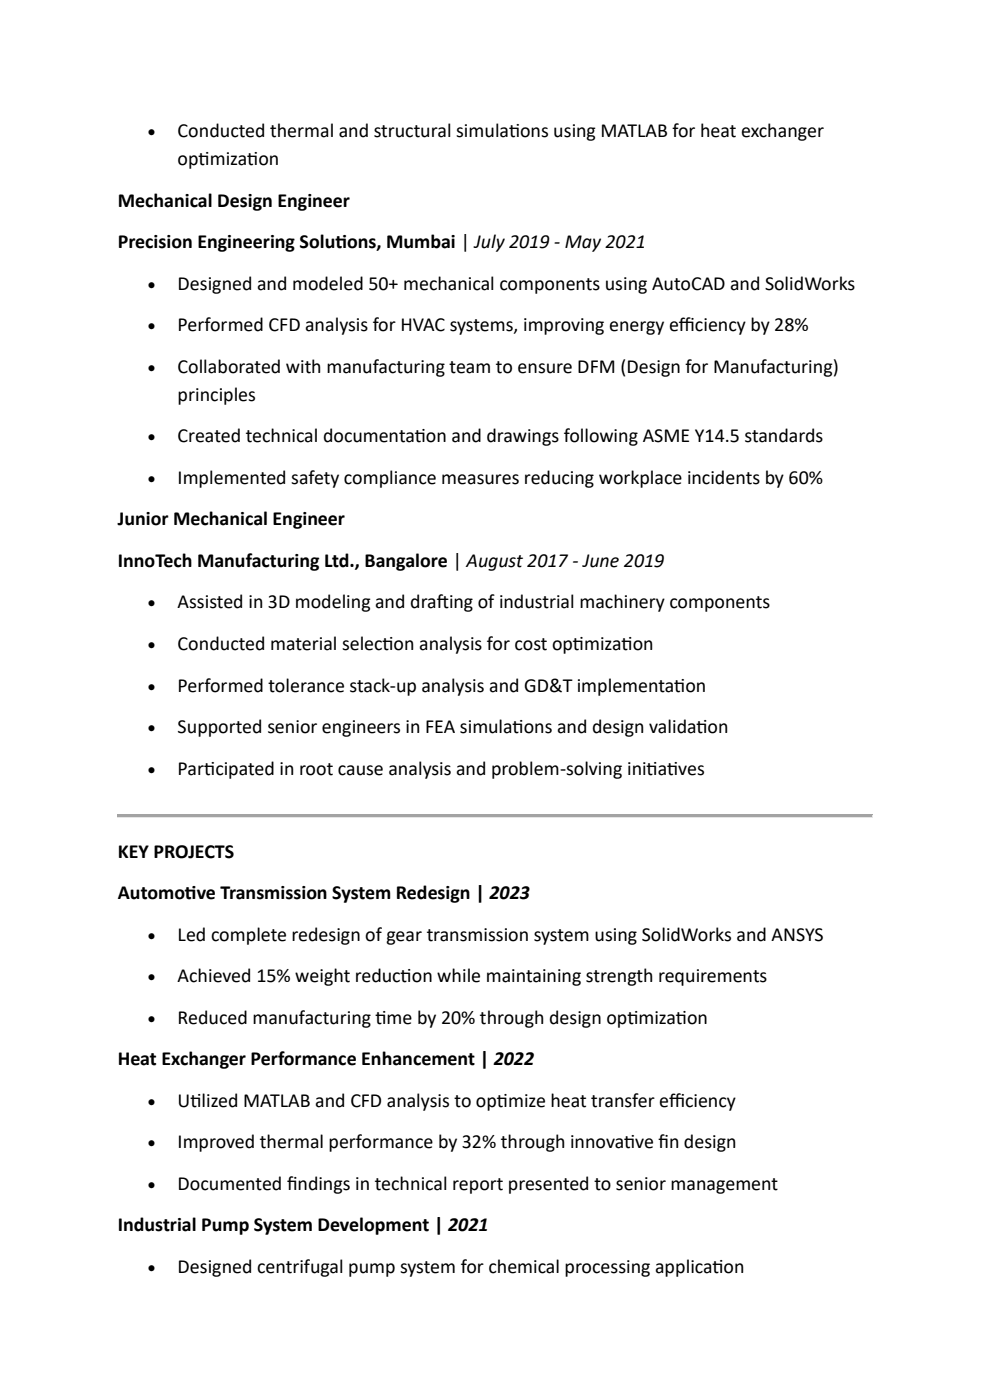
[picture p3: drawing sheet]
<svg xmlns="http://www.w3.org/2000/svg" width="210mm" height="297mm" viewBox="0 0 210 297" stroke-linecap="round" stroke-linejoin="round" font-family="sans-serif">
<defs><g id="words">
<g font-size="4.2">
<text x="37.7" y="29">Conducted thermal and structural simulat</text>
<text x="108" y="29">ions using MATLAB for heat exchanger</text>
<text x="37.7" y="35">opt</text>
<text x="42.1" y="35">imizat</text>
<text x="52.5" y="35">ion</text>
<text x="25" y="43.8">Mechanical Design Engineer</text>
<text x="25" y="52.6">Precision Engineering Solut</text>
<text x="71.2" y="52.6">ions, Mumbai | July 2019 - May 2021</text>
<text x="37.7" y="61.4">Designed and modeled 50+ mechanical components using AutoCAD and SolidWorks</text>
<text x="37.7" y="70.2">Performed CFD analysis for HVAC systems, improving energy ef</text>
<text x="144" y="70.2">f</text>
<text x="144" y="70.2">iciency by 28%</text>
<text x="37.7" y="79">Collaborated with manufacturing team to ensure DFM (Design for Manufacturing)</text>
<text x="37.7" y="85.1">principles</text>
<text x="37.7" y="93.9">Created technical documentat</text>
<text x="88" y="93.9">ion and drawings following ASME Y14.5 standards</text>
<text x="37.7" y="102.7">Implemented safety compliance measures reducing workplace incidents by 60%</text>
<text x="25" y="111.5">Junior Mechanical Engineer</text>
<text x="25" y="120.3">InnoTech Manufacturing Ltd., Bangalore | August 2017 - June 2019</text>
<text x="37.7" y="129.1">Assisted in 3D modeling and draf</text>
<text x="92.6" y="129.1">ting of industrial machinery components</text>
<text x="37.7" y="137.9">Conducted material select</text>
<text x="81.1" y="137.9">ion analysis for cost opt</text>
<text x="121.5" y="137.9">imizat</text>
<text x="131.9" y="137.9">ion</text>
<text x="37.7" y="146.7">Performed tolerance stack-up analysis and GD&amp;T implementat</text>
<text x="143" y="146.7">ion</text>
<text x="37.7" y="155.5">Supported senior engineers in FEA simulat</text>
<text x="108.7" y="155.5">ions and design validat</text>
<text x="147.7" y="155.5">ion</text>
<text x="37.7" y="164.3">Part</text>
<text x="43.3" y="164.3">icipated in root cause analysis and problem-solving init ives</text>
<text x="137.2" y="164.3">iat</text>
<text x="25" y="181.9">KEY PROJECTS</text>
<text x="25" y="190.7">Automot</text>
<text x="39.2" y="190.7">ive Transmission System Redesign | 2023</text>
<text x="37.7" y="199.5">Led complete redesign of gear transmission system using SolidWorks and ANSYS</text>
<text x="37.7" y="208.4">Achieved 15% weight reduct</text>
<text x="85" y="208.4">ion while maintaining strength requirements</text>
<text x="37.7" y="217.2">Reduced manufacturing t</text>
<text x="79.7" y="217.2">ime by 20% through design opt</text>
<text x="133.1" y="217.2">imizat</text>
<text x="143.4" y="217.2">ion</text>
<text x="25" y="226">Heat Exchanger Performance Enhancement | 2022</text>
<text x="37.7" y="234.8">Ut</text>
<text x="40.4" y="234.8">ilized MATLAB and CFD analysis to opt</text>
<text x="105.4" y="234.8">imize heat transfer ef</text>
<text x="141.9" y="234.8">f</text>
<text x="141.9" y="234.8">iciency</text>
<text x="37.7" y="243.6">Improved thermal performance by 32% through innovat</text>
<text x="132.4" y="243.6">ive f</text>
<text x="139.7" y="243.6">in design</text>
<text x="37.7" y="252.4">Documented f</text>
<text x="60.9" y="252.4">indings in technical report presented to senior management</text>
<text x="25" y="261.2">Industrial Pump System Development | 2021</text>
<text x="37.7" y="270">Designed centrifugal pump system for chemical processing applicat</text>
<text x="151.1" y="270">ion</text>
</g>
<g font-size="3.5">
<text x="31.3" y="29">•</text>
<text x="31.3" y="61.4">•</text>
<text x="31.3" y="70.2">•</text>
<text x="31.3" y="79">•</text>
<text x="31.3" y="93.9">•</text>
<text x="31.3" y="102.7">•</text>
<text x="31.3" y="129.1">•</text>
<text x="31.3" y="137.9">•</text>
<text x="31.3" y="146.7">•</text>
<text x="31.3" y="155.5">•</text>
<text x="31.3" y="164.3">•</text>
<text x="31.3" y="199.5">•</text>
<text x="31.3" y="208.4">•</text>
<text x="31.3" y="217.2">•</text>
<text x="31.3" y="234.8">•</text>
<text x="31.3" y="243.6">•</text>
<text x="31.3" y="252.4">•</text>
<text x="31.3" y="270">•</text>
</g>
</g></defs>
<g fill="#a0a0a0">
<path d="M25 172.8h160v.6h-160z" fill-rule="evenodd"/>
<path d="M25 172.8l.1 .1z" fill-rule="evenodd"/>
<path d="M25 172.8l.1 .1z" fill-rule="evenodd"/>
</g>
<path d="M25.1 172.9h159.8" fill="none" stroke="#a0a0a0" stroke-width=".21"/>
<path d="M184.9 172.8l.1 .1z" fill-rule="evenodd" fill="#e3e3e3"/>
<g fill="#a0a0a0">
<path d="M184.9 172.8l.1 .1z" fill-rule="evenodd"/>
<path d="M25 172.9l.1 .4z" fill-rule="evenodd"/>
</g>
<path d="M184.9 172.9l.1 .4z" fill-rule="evenodd" fill="#e3e3e3"/>
<path d="M25 173.3l.1 .1z" fill-rule="evenodd" fill="#a0a0a0"/>
<path d="M25 173.3l.1 .1z" fill-rule="evenodd" fill="#e3e3e3"/>
<path d="M25.1 173.3h159.8" fill="none" stroke="#e3e3e3" stroke-width=".21"/>
<g fill="#e3e3e3">
<path d="M184.9 173.3l.1 .1z" fill-rule="evenodd"/>
<path d="M184.9 173.3l.1 .1z" fill-rule="evenodd"/>
</g>
<use href="#words"/>
</svg>
